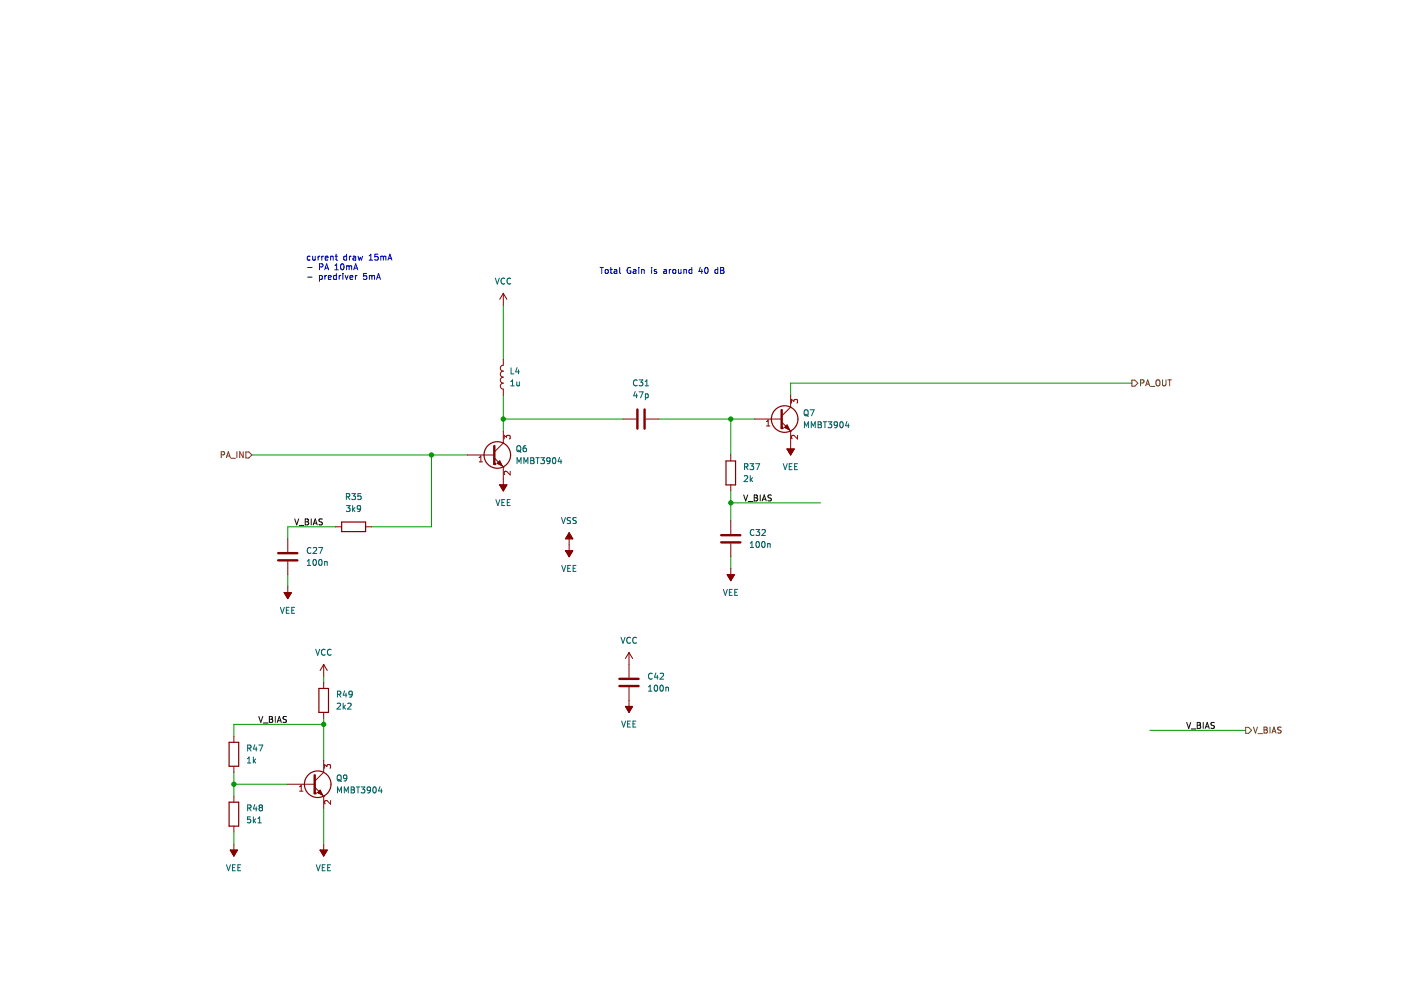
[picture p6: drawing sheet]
<svg xmlns="http://www.w3.org/2000/svg" width="297mm" height="210mm" viewBox="0 0 297 210" stroke-linecap="round" stroke-linejoin="round" font-family="sans-serif">
<path d="M.1 0h297v209.9h-297z" fill-rule="evenodd" fill="#fff" stroke="#fff" stroke-width=".21"/>
<g fill="none" stroke="#009600" stroke-width=".21">
<path d="M106.7 64.7v11.5M53.4 96.5h45.7M91.5 96.5v15.2h-12.7M106.7 88.8h25.4M106.7 83.8v7.6M139.7 88.8h20.3M154.9 88.8v7.7M240 81.2h-72.4v2.6M71.2 111.7h-10.2v2.5M154.9 104.1v6.3M154.9 118v2.6M154.9 106.6h19.1"/>
<path d="M61 121.9v2.5M68.6 143.4v1.3M68.6 152.3v8.9M68.6 153.6h-19v2.5M243.8 154.9h20.3M49.6 163.7v5.1M49.6 176.4v2.6M49.6 166.3h11.4M68.6 171.4v7.6"/>
</g>
<g fill="none" stroke="#0000c2" stroke-width=".21">
<path d="M65.2 56.7h1M65.2 58.8h1M65.7 54.4l-.3-.1-.3 .3 .2 .5h.4M66.3 54.3l.1 .8 .4-.1M66.8 54.3v.9M67.4 54.3v.9M67.7 56.6l.6-.1 .1-.4-.7-.2v1.3M67.7 58.4v1.3M67.7 58.5l.4-.1 .2 .2-.1 .6h-.5M67.8 54.3l-.4 .3M68.2 54.3v.9M68.6 54.3l-.4 .3"/>
<path d="M68.8 57.2l.5-1.3 .4 1.3M68.9 58.4v.8M69 54.7l.6-.1-.1-.2-.4-.1-.1 .2v.6h.5M69 56.8h.6M69.3 58.4l-.4 .2M69.6 58.8l.6-.1v-.2l-.4-.1-.2 .2 .1 .6h.5M70.1 54.4h.5v.8M70.1 54.3v.9M71 56.3l.4-.4v1.3M71 57.2h.7M71.1 54.3h.4M71.2 53.9v1.1l.3 .2"/>
<path d="M71.3 58.5l-.4-.1-.2 .2 .1 .6h.5M71.3 58v1.2M71.9 58.4v.8M72.3 58.4l-.4 .2M72.3 56.1l.2-.2a.68 .68 0 0 1 .5 .7 .68 .68 0 0 1-.5 .6l-.3-.5zM72.7 58v.1M72.7 58.4v.8M73.2 58.4l.3 .8 .3-.8M73.5 54.4l-.4-.1-.2 .3 .1 .5h.5M73.5 53.9v1.3M73.5 56.4v.8M73.5 56.5l.3-.1 .2 .1"/>
<path d="M74 56.5l.2-.1h.3l.1 .8M74 56.5v.7M74.1 54.3v.9M74.2 58.8l.6-.1v-.2l-.4-.1-.2 .2 .1 .6h.5M74.5 54.3l-.4 .3M74.9 54.4h.5v.8M75 57.2l.4-1.3 .4 1.3M75.1 56.8h.6M75.4 58.4v.8M75.4 54.6l-.6 .3 .2 .3 .4-.1M75.7 58.4l-.3 .2M75.9 54.3l.2 .9 .3-.6 .2 .6 .3-.9"/>
<path d="M77.7 58h-.6l-.1 .6 .7-.1v.6l-.2 .1-.5-.1M78.3 55.2h.7M78.3 54.3l.3-.4v1.3M78.3 58.5l.4-.1 .2 .2M78.3 58.4v.8M78.9 58.6l.1-.2 .3 .1 .1 .7M78.9 58.6v.6M79.8 59.2l.5-1.2 .4 1.2M80 58.9h.6M80.1 53.9h-.6v.6l.6-.1v.6l-.1 .2-.5-.2M80.7 54.4l.4-.1 .2 .2M80.7 54.3v.9"/>
<path d="M81.3 54.5l.2-.2 .3 .1v.8M81.3 54.5v.7M82.2 55.2l.5-1.3 .4 1.3M82.4 54.8h.6M127.2 56.7h.7M127.6 56.7v1.3M128.4 57.2l.3-.1 .3 .3v.3l-.3 .3-.4-.3zM129.3 57.1h.5M129.5 56.7v1.1l.3 .2M130.2 57.2h.5l.1 .8M130.8 57.4l-.6 .3 .2 .3 .4-.1M131.4 56.7v1.1l.2 .2"/>
<path d="M133.7 56.8a.58 .58 0 0 0-.8 .6 .58 .58 0 0 0 .8 .5v-.5h-.2M134.3 57.2h.5v.8M134.8 57.4l-.6 .3 .2 .3 .4-.1M135.4 56.7v.1M135.4 57.1v.9M136 57.3l.5-.1 .1 .8M136 57.1v.9M138.2 56.7v.1M138.2 57.1v.9M139.2 57.2l-.3-.1-.2 .2 .1 .2 .4 .1v.3h-.5M140.8 57.2h.4l.1 .8M141.3 57.4l-.6 .3 .2 .3 .4-.1"/>
<path d="M141.9 57.1v.9M142.3 57.1l-.4 .3M142.7 57.3l.2-.2 .3 .2v.6h-.5zM143.8 57.1l.1 .8h.5M144.4 57.1v.9M145 57.3l.5-.1v.8M145 57.1v.9M146.7 57.2l-.4-.1-.2 .3 .1 .5h.5M146.7 56.7v1.3M148.5 56.6l-.3 1h.8M148.8 57.1v.9M149.5 56.8l.2-.1a.68 .68 0 0 1 .4 .6 .68 .68 0 0 1-.4 .7l-.3-.5z"/>
<path d="M152.2 57.2l-.4-.1-.2 .3 .1 .5h.5M152.2 56.7v1.3M152.8 56.7h.4l.2 .2-.2 .4 .2 .1 .1 .3-.2 .3h-.5zM152.8 57.3h.4"/>
</g>
<g fill="none" stroke="#0f0f0f" stroke-width=".21">
<path d="M62.5 110l.4 1.3 .4-1.3M63.5 111.4h.9M64.7 110h.4l.3 .3-.3 .3 .3 .1v.3l-.2 .3h-.5zM64.7 110.6h.4M66 110v1.3M66.4 111.3l.4-1.3 .5 1.3M66.5 110.9h.6M68.3 110.1h-.6v.4l.5 .2 .1 .3-.2 .3-.5-.1M157.7 104.9l.4 1.3 .4-1.3M158.6 106.3h1M159.9 104.9h.4l.3 .3-.3 .3 .3 .2v.3l-.2 .2h-.5zM159.9 105.5h.4"/>
<path d="M161.2 104.9v1.3M161.6 106.2l.4-1.3 .5 1.3M161.7 105.8h.6M163.5 105l-.6 .1v.3l.5 .3 .1 .3-.2 .2-.5-.1M54.9 151.9l.4 1.3 .4-1.3M55.8 153.3h1M57.1 151.9h.4l.3 .2-.3 .4 .3 .1v.3l-.2 .3h-.5zM57.1 152.5h.4M58.4 151.9v1.3M58.8 153.2l.4-1.3 .4 1.3M58.9 152.8h.6M60.7 152h-.6v.4l.5 .2 .1 .3-.2 .3-.5-.1"/>
<path d="M251.6 153.2l.4 1.2 .5-1.2M252.6 154.6h.9M253.8 153.2h.5l.2 .2-.2 .4 .2 .1 .1 .3-.3 .2h-.5zM253.8 153.8h.5M255.1 153.2v1.2M255.5 154.4l.5-1.2 .4 1.2M255.7 154.1h.6M257.5 153.2l-.7 .1v.4l.5 .2 .2 .3-.3 .2h-.5"/>
</g>
<g fill="none" stroke="#725600" stroke-width=".21">
<path d="M46.9 96.4h.6l.1-.5-.7-.1v1.2M48 97l.4-1.2 .4 1.2M48.1 96.7h.6M49 97.2h.9M50.2 95.8v1.2M51.6 95.8v1.2l-.8-1.2v1.2M52.1 95.8h.7l.6 .7-.6 .6h-.7zM240 80.6h.6l.7 .6-.7 .7h-.6zM241.8 81.2l.6-.1 .1-.4-.7-.2v1.3M242.9 81.8l.4-1.3 .5 1.3M243 81.4h.6M243.9 81.9h.9"/>
<path d="M245.1 80.7l.3-.2a.43 .43 0 0 1 .5 .5v.4a.42 .42 0 0 1-.4 .4 .42 .42 0 0 1-.4-.4zM246.5 80.5v1.1l.2 .2 .4-.1 .1-.1v-1.1M247.6 80.5h.8M248 80.5v1.3M264.1 154.2h.6l.7 .7-.7 .6h-.6zM265.8 154.2l.4 1.2 .4-1.2M266.7 155.5h1M268 154.2h.4l.3 .2-.3 .4 .3 .1v.3l-.2 .2h-.5zM268 154.8h.4M269.3 154.2v1.2M269.7 155.4l.4-1.2 .4 1.2M269.8 155.1h.6"/>
<path d="M271.6 154.2l-.6 .1v.3l.5 .3 .1 .3-.2 .2h-.5"/>
</g>
<path d="M135.1 86.8v4.1M136.7 86.8v4.1M165.7 86.9v3.9M152.9 115h4.1M152.9 113.5h4.1" fill="none" stroke="#840000" stroke-width=".51"/>
<path d="M132.1 88.8h2.8M136.9 88.8h2.8M154.9 96.5v1.2M165.7 89.5l1.9 1.9M166.9 95.2h1.5l-.8 1.3zM167.6 91.4h.1M167.6 93.9v2.6M167.6 86.3l-1.9 1.9M154.9 102.8v1.3M154.9 110.4v2.8M154.9 115.3v2.7" fill="none" stroke="#840000" stroke-width=".21"/>
<g fill="none" stroke="#006464" stroke-width=".21">
<path d="M134.7 83l-.3 .9h.7M135 83.5v.8M135.1 80.7a.56 .56 0 0 0-.8 .5 .56 .56 0 0 0 .8 .5M135.5 83.1h.9l-.6 1.2M135.5 80.5h.8l-.4 .5 .3 .1v.6l-.1 .1-.6-.1M136.8 81.8h.7M136.8 80.9l.3-.4v1.3M136.8 83.5v1.3M136.8 83.6l.4-.1 .2 .2-.1 .6h-.5M157.9 99l.6-.1v-.5l-.6-.1v1.3M158.2 99l.4 .6M159 98.3h.8l-.4 .5 .3 .1v.6l-.1 .1-.6-.1"/>
<path d="M160.2 98.3h.9l-.6 1.3M166.1 98.3l.4 1.3 .4-1.3M167.3 98.9h.5M167.9 98.3h-.6v1.3h.6M168.5 98.9h.4M169.1 98.3h-.6v1.3h.6M157.8 101l.5-.2 .2 .4-.8 .9h.8M159.1 100.8v1.3M159.1 116.1h.7M159.1 115.2l.3-.4v1.3M159.2 101.6l.4 .5M159.6 101.3l-.5 .5"/>
<path d="M159.9 112.4a.56 .56 0 0 0-.8 .5 .56 .56 0 0 0 .8 .5M160.3 112.3h.8l-.5 .5 .4 .1v.5l-.2 .1-.5-.1M160.4 114.9l.2-.1a.68 .68 0 0 1 .4 .6 .68 .68 0 0 1-.4 .7l-.3-.5zM161.5 112.4l.5-.1 .3 .3-.8 .9h.8M161.6 114.9l.2-.1a.68 .68 0 0 1 .4 .6 .68 .68 0 0 1-.4 .7l-.3-.5zM162.8 115.2v.9M162.8 115.4l.4-.1 .1 .8"/>
</g>
<path d="M153.9 97.7h2.1v5.1h-2.1z" fill="none" stroke="#840000" stroke-width=".25"/>
<path d="M166.9 95.2h1.5l-.8 1.3z" fill="#840000" stroke="#840000" stroke-width=".21"/>
<circle cx="165.7" cy="90.8" r=".25" fill="#840000"/>
<g fill="#840000" stroke="#840000" stroke-width=".21">
<path d="M120.7 113l.7 1.2h-1.5z"/>
<path d="M154.2 121.9h1.5l-.8 1.2z"/>
<path d="M132.6 149.8h1.5l-.7 1.2z"/>
<path d="M119.9 116.8h1.5l-.7 1.2z"/>
<path d="M166.4 90.6l.5-.5 .5 1z" fill-rule="evenodd"/>
</g>
<g fill="none" stroke="#840000" stroke-width=".21">
<path d="M160 88.8h5.7M166.4 90.6h.1M166.9 90.1l.5 1-1-.5zM167.6 83.8v2.5M167.6 91.4v2.5M71.2 111.7h1.2M77.5 111.7h1.3M119.9 116.8h1.5l-.7 1.2zM120.7 113v5M120.7 113l.7 1.2h-1.5zM133.4 138.4v5.3M133.4 138.4l-.8 1.2"/>
<path d="M133.4 138.4l.7 1.2M154.2 121.9h1.5l-.8 1.2zM154.9 120.6v2.5M49.6 156.1v1.3M132.6 149.8h1.5l-.7 1.2zM133.4 145.7v5.3M49.6 162.5v1.2M66.7 166.9l1.9 1.9M68.6 168.8h.1M68.6 163.7l-1.9 1.9"/>
</g>
<g fill="none" stroke="#840000" stroke-width=".25">
<path d="M72.4 110.7h5.1v2h-5.1zM48.6 157.4h2v5.1h-2z"/>
<circle cx="166.4" cy="88.8" r="2.82"/>
</g>
<path d="M162.5 90.3h.7M162.5 89.4l.4-.4v1.3M167.8 85.5v-.8l.5 .4 .1-.4h.6l.1 .2-.1 .6M169.1 92.3v.8l-.9-.8-.4 .2 .1 .5" fill="none" stroke="#a90000" stroke-width=".21"/>
<g fill="none" stroke="#006464" stroke-width=".21">
<path d="M170.6 87.1l.2-.2a.43 .43 0 0 1 .5 .4v.4a.42 .42 0 0 1-.4 .5 .42 .42 0 0 1-.4-.5zM170.6 90.7v-1.3l.4 .9 .4-.9v1.3M170.7 87.9l.7 .4M171.8 86.9h.8l-.5 1.3M172 90.7v-1.3l.4 .9 .5-.9v1.3M173.5 89.4h.4l.2 .3-.2 .3 .2 .1 .1 .4-.3 .2h-.4zM173.5 90h.4M174.5 89.4h.8M174.9 89.4v1.3M175.6 89.4h.8l-.5 .5 .4 .1v.6l-.2 .1-.5-.1M177.6 90l-.3 .2-.3-.1-.1-.6 .4-.1 .3 .3-.1 .7-.2 .2-.3 .1M178.2 89.5l.2-.1a.68 .68 0 0 1 .4 .7 .68 .68 0 0 1-.4 .6l-.4-.5z"/>
<path d="M179.6 89.4l-.3 .9h.7M179.9 89.8v.9M73.4 107.2h.8l-.4 .5 .4 .1v.5l-.2 .2-.6-.2M73.4 105.3h.6l.1-.5-.7-.1v1.2M73.7 105.3l.5 .6M74.6 104.7h.8l-.5 .4 .4 .2v.5l-.2 .1-.5-.1M74.8 107.2v1.3M74.9 108l.3 .5M75.2 107.6l-.4 .5M76.5 107.7l-.3 .3-.3-.1-.1-.6 .4-.1 .3 .2-.1 .8-.2 .2-.3 .1M76.5 104.7h-.6v.6l.6-.1v.6l-.2 .1-.4-.1M119 109.7l.5 1.3 .4-1.3"/>
<path d="M119.1 119.9l.4 1.3 .4-1.3M121 119.9h-.6v1.3h.6M121 109.8l-.5-.1-.3 .3 .2 .3 .5 .2v.4h-.7M122.1 119.9h-.6v1.3h.6M122.2 109.8l-.7 .1v.3l.6 .3 .1 .3-.3 .2-.4-.1M120.4 120.5h.4M121.5 120.5h.4M131.7 135.1l.4 1.3 .4-1.3M133.7 135.2a.56 .56 0 0 0-.8 .6 .56 .56 0 0 0 .8 .5M134.9 135.2a.56 .56 0 0 0-.8 .6 .56 .56 0 0 0 .8 .5M153.4 125l.4 1.2 .4-1.2M154.6 125.6h.5"/>
<path d="M155.2 125h-.6v1.2h.6M155.8 125.6h.4M156.4 125h-.6v1.2h.6M52.5 158.6h.6l.1-.5-.7-.1v1.2M52.8 158.6l.4 .6M54 157.9l-.3 .9h.8M54.3 158.4v.8M54.9 158h.8l-.5 1.2M131.8 152.9l.4 1.3 .4-1.3M133.1 153.5h.4M133.7 152.9h-.6v1.3h.6M134.2 153.5h.4"/>
<path d="M134.8 152.9h-.6v1.3h.6M137.5 146.5h.7M137.5 145.6l.4-.3v1.2M138.3 142.9a.56 .56 0 0 0-.8 .5 .56 .56 0 0 0 .8 .5M138.8 145.4l.2-.1a.68 .68 0 0 1 .4 .6 .68 .68 0 0 1-.4 .6l-.3-.4zM139.1 142.7l-.3 .9h.7M139.4 143.2v.8M140 142.9l.5-.2 .2 .4-.8 .9h.8M140 145.4l.2-.1a.68 .68 0 0 1 .5 .6 .68 .68 0 0 1-.5 .6l-.3-.4zM141.2 145.7v.8M141.2 145.8h.5v.7M52.4 161.8h.8"/>
<path d="M52.4 160.9l.4-.4v1.3M53.7 160.5v1.3M53.8 161.3l.4 .5M54.2 160.9l-.5 .5"/>
</g>
<path d="M131.3 145.5h4.1M131.3 143.9h4.1M66.7 164.4v3.8" fill="none" stroke="#840000" stroke-width=".51"/>
<circle cx="66.7" cy="168.2" r=".25" fill="#840000"/>
<g fill="#840000" stroke="#840000" stroke-width=".21">
<path d="M67.9 180.2h1.5l-.8 1.3z"/>
<path d="M60.3 125.7h1.5l-.8 1.2z"/>
<path d="M105.9 102.8h1.6l-.8 1.3z"/>
<path d="M67.4 168.1l.5-.6 .5 1.1z" fill-rule="evenodd"/>
</g>
<g fill="none" stroke="#840000" stroke-width=".21">
<path d="M106.7 76.2v1.2a.63 .63 0 0 0-.6 .7 .63 .63 0 0 0 .6 .6 .63 .63 0 0 0-.6 .6 .63 .63 0 0 0 .6 .7 .63 .63 0 0 0-.6 .6 .63 .63 0 0 0 .6 .6 .63 .63 0 0 0-.6 .7 .63 .63 0 0 0 .6 .6v1.3M106.7 62.2v2.5M106.7 62.2l-.8 1.3M106.7 62.2l.8 1.3M104.8 97.1l1.9 1.9M106.7 99h.1M106.7 93.9l-1.9 1.9M61 114.2v2.8M61 119.1v2.8M105.9 102.8h1.6l-.8 1.3zM106.7 101.5v2.6M60.3 125.7h1.5l-.8 1.2z"/>
<path d="M61 124.4v2.5M61 166.3h5.7M67.4 168.1h.1M67.9 167.5l.5 1.1-1-.5zM68.6 161.2v2.5M68.6 168.8v2.6M68.6 179v2.5M67.9 180.2h1.5l-.8 1.3z"/>
</g>
<circle cx="67.4" cy="166.3" r="2.82" fill="none" stroke="#840000" stroke-width=".25"/>
<path d="M63.5 167.7h.7M63.5 166.8l.4-.3v1.2M68.8 162.9v-.8l.5 .4 .1-.3h.6l.1 .1-.1 .6M70.1 169.7v.8l-.9-.8-.4 .3 .1 .4" fill="none" stroke="#a90000" stroke-width=".21"/>
<g fill="none" stroke="#006464" stroke-width=".21">
<path d="M105 59l.4 1.2 .5-1.2M107 59.1a.56 .56 0 0 0-.8 .5 .56 .56 0 0 0 .8 .5M108.3 59.1a.56 .56 0 0 0-.8 .5 .56 .56 0 0 0 .8 .5M108.4 78v1.3h.6M109.6 77.9l-.3 .9h.8M109.9 78.4v.9M108.3 81.8h.7M108.3 80.9l.4-.4v1.3M109.6 81v.7h.5M110.1 81v.8M65.1 119.9h.8M65.1 119l.4-.4v1.3"/>
<path d="M65.9 116.2a.56 .56 0 0 0-.8 .5 .56 .56 0 0 0 .8 .5M66.4 116.2l.5-.1 .2 .3-.7 .9h.7M66.5 118.7l.2-.1a.68 .68 0 0 1 .4 .7 .68 .68 0 0 1-.4 .6l-.3-.5zM67.6 116.1h.8l-.5 1.2M67.7 118.7l.2-.1a.68 .68 0 0 1 .4 .7 .68 .68 0 0 1-.4 .6l-.3-.5zM68.8 119v.9M68.8 119.2l.5-.1 .1 .8M105.1 105.9l.5 1.3 .4-1.3M106.4 106.5h.4M107 105.9h-.6v1.3h.6M107.6 106.5h.4M108.2 105.9h-.6v1.3h.6"/>
<path d="M59.4 128.8l.5 1.2 .4-1.2M60.7 129.4h.4M61.3 128.8h-.6v1.2h.6M61.9 129.4h.4M62.5 128.8h-.6v1.2h.6M71.5 164.5l.3-.2a.43 .43 0 0 1 .5 .4v.5a.42 .42 0 0 1-.4 .4 .42 .42 0 0 1-.4-.4zM71.5 168.1v-1.2l.5 .9 .4-.9v1.2M71.7 165.3l.7 .4M73 168.1v-1.2l.4 .9 .4-.9v1.2M73.5 164.9l-.2 .2-.4-.1v-.6l.4-.1 .2 .3v.7l-.2 .2-.4 .1M74.5 166.9h.4l.2 .2-.2 .4 .2 .1 .1 .3-.3 .2h-.4zM74.5 167.5h.4"/>
<path d="M75.5 166.9h.8M75.9 166.9v1.2M76.6 166.9h.8l-.5 .4 .4 .2v.5l-.2 .1-.5-.1M78.6 167.4l-.3 .2h-.3l-.1-.6 .4-.1 .3 .2-.1 .7-.2 .3h-.3M79.2 167l.1-.1a.68 .68 0 0 1 .5 .6 .68 .68 0 0 1-.5 .6l-.3-.5zM80.6 166.8l-.3 .9h.7M80.9 167.3v.8M67.1 183.4l.4 1.2 .4-1.2M68.3 184h.5M68.9 183.4h-.6v1.2h.6M69.5 184h.4M70.1 183.4h-.6v1.2h.6"/>
</g>
<path d="M104.8 94.6v3.8M59 118.8h4M59 117.3h4" fill="none" stroke="#840000" stroke-width=".51"/>
<circle cx="104.8" cy="98.4" r=".25" fill="#840000"/>
<g fill="#840000" stroke="#840000" stroke-width=".21">
<path d="M48.8 180.2h1.6l-.8 1.3z"/>
<path d="M105.4 98.2l.5-.5 .6 1.1z" fill-rule="evenodd"/>
</g>
<g fill="none" stroke="#840000" stroke-width=".21">
<path d="M99.1 96.5h5.7M105.4 98.2h.1M105.9 97.7l.6 1.1-1.1-.6zM106.7 91.4v2.5M106.7 99v2.5M68.6 140.9l-.7 1.3M68.6 140.9v2.5M68.6 144.7v1.3M68.6 151v1.3M68.6 140.9l.8 1.3M49.6 168.8v1.3M49.6 175.2v1.2"/>
<path d="M49.6 179v2.5M48.8 180.2h1.6l-.8 1.3z"/>
</g>
<g fill="none" stroke="#840000" stroke-width=".25">
<path d="M67.6 146h2v5h-2zM48.6 170.1h2v5.1h-2z"/>
<circle cx="105.4" cy="96.5" r="2.82"/>
</g>
<path d="M101.6 97.9h.7M101.6 97l.3-.3v1.2M106.9 93.1v-.8l.5 .4 .1-.3h.5l.2 .1-.2 .6M108.2 99.9v.8l-.9-.8-.4 .3 .1 .4" fill="none" stroke="#a90000" stroke-width=".21"/>
<g fill="none" stroke="#006464" stroke-width=".21">
<path d="M109.6 94.7l.3-.2a.43 .43 0 0 1 .5 .4v.4a.42 .42 0 0 1-.4 .5 .42 .42 0 0 1-.4-.5zM109.6 98.3v-1.3l.5 .9 .4-.9v1.3M109.8 95.5l.7 .4M111.1 98.3v-1.3l.4 .9 .4-.9v1.3M111.5 94.5l-.4 .1-.1 .2-.1 .7 .2 .3 .5-.2-.1-.6h-.4l-.2 .2M112.5 97h.5l.2 .3-.2 .3 .2 .2 .1 .3-.3 .2h-.5zM112.5 97.6h.5M113.6 97h.7M114 97v1.3M114.6 97h.8l-.4 .5 .4 .1v.6l-.2 .1-.6-.1M116.6 97.6l-.2 .2h-.4v-.6l.4-.2 .2 .3v.7l-.2 .2-.4 .1M117.2 97.2l.2-.2a.68 .68 0 0 1 .5 .7 .68 .68 0 0 1-.5 .6l-.3-.5z"/>
<path d="M118.6 97l-.3 .9h.8M118.9 97.5v.8M66.9 137.7l.5 1.2 .4-1.2M68.9 137.8a.56 .56 0 0 0-.8 .5 .56 .56 0 0 0 .8 .5M70.2 137.8a.56 .56 0 0 0-.8 .5 .56 .56 0 0 0 .8 .5M71.5 149.2l.5-.1 .2 .3-.8 .9h.8M71.5 147.2l.7-.1v-.4l-.7-.2v1.3M71.9 147.2l.4 .6M72.8 149.1v1.2M72.9 149.9l.3 .4M73.1 146.5l-.3 .9h.7M73.2 149.5l-.4 .5"/>
<path d="M73.4 147v.8M73.7 149.2l.5-.1 .3 .3-.8 .9h.8M74.7 147.1l-.2 .2h-.4l-.1-.6 .5-.2 .2 .3-.1 .7-.1 .3h-.4M52.5 171.3h.6l.1-.5-.7-.1v1.2M52.8 171.3l.4 .6M53.1 173.2h-.6l-.1 .6 .7-.1v.6l-.2 .2-.5-.2M53.7 173.2v1.3M53.8 174l.4 .5M54 170.6l-.3 .9h.8M54.2 173.6l-.5 .5M54.3 171.1v.8M54.7 174.5h.7"/>
<path d="M54.7 173.6l.3-.4v1.3M55.2 171.2l-.3-.2 .3-.3h.2l.3 .2-.3 .3M55.2 171.2l-.3 .2 .1 .4 .2 .1h.2l.3-.2-.1-.4-.2-.1M55.2 171.2h.2M48 183.4l.4 1.2 .5-1.2M49.3 184h.4M49.9 183.4h-.6v1.2h.6M50.4 184h.5M51 183.4h-.6v1.2h.6"/>
</g>
<g fill="#009600" stroke="#009600" stroke-width=".21">
<circle cx="106.7" cy="88.8" r=".46"/>
<circle cx="154.9" cy="88.8" r=".46"/>
<circle cx="154.9" cy="106.6" r=".46"/>
<circle cx="91.5" cy="96.5" r=".46"/>
<circle cx="49.6" cy="166.3" r=".46"/>
<circle cx="68.6" cy="153.6" r=".46"/>
</g>
</svg>
